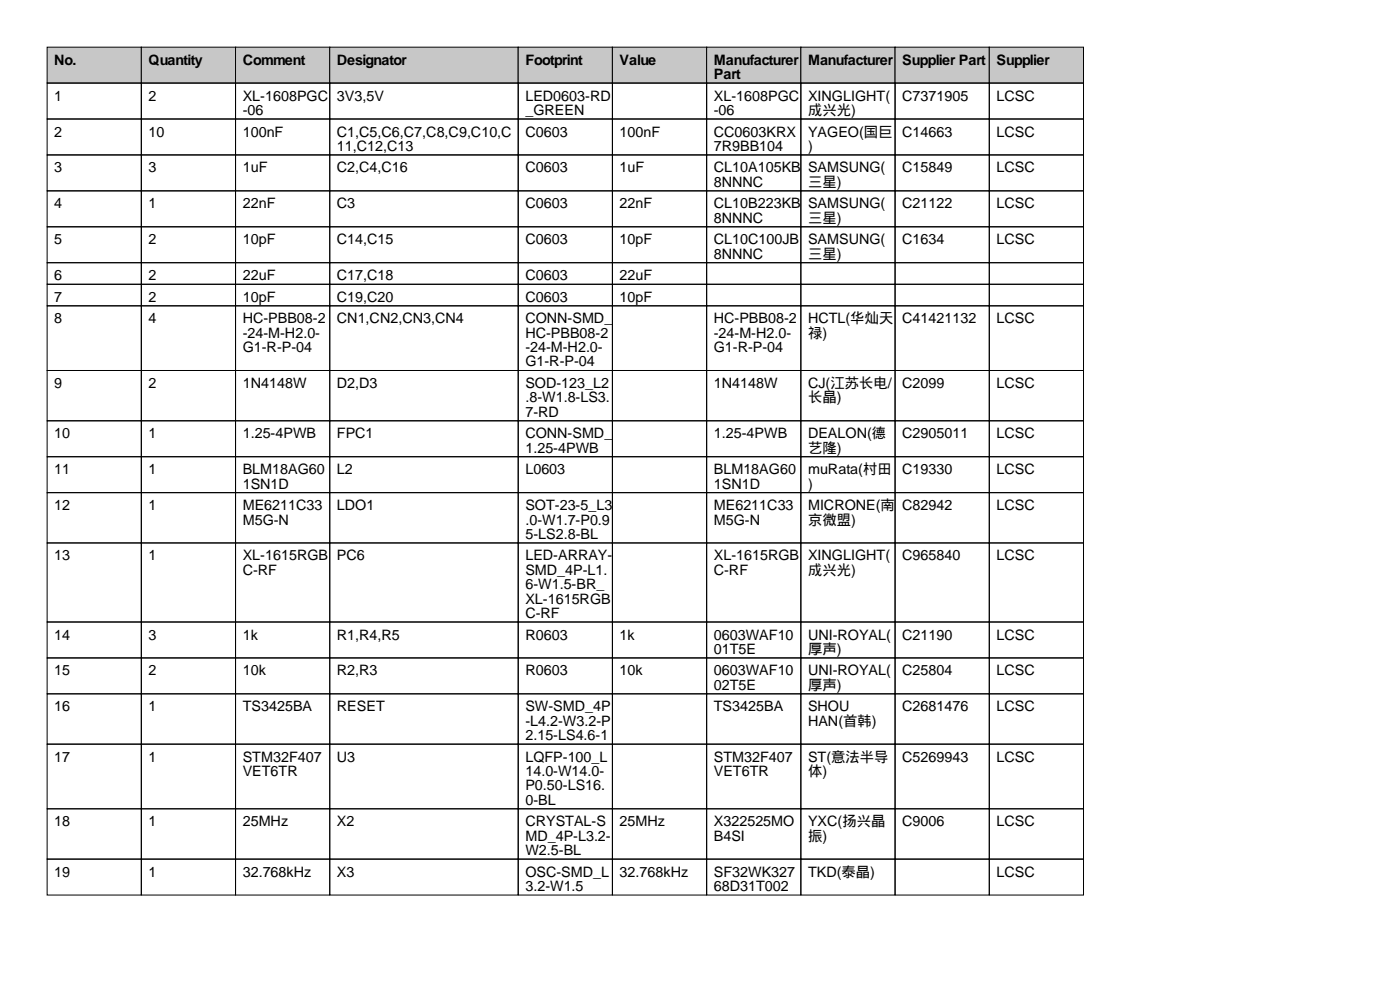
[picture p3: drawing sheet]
<svg xmlns="http://www.w3.org/2000/svg" width="297mm" height="210mm" viewBox="0 0 297 210" stroke-linecap="round" stroke-linejoin="round" font-family="sans-serif">
<defs><g id="words">
<g font-size="3">
<text x="11.5" y="13.7">No.</text>
<text x="31.5" y="13.7">Quantity</text>
<text x="51.5" y="13.7">Comment</text>
<text x="71.5" y="13.7">Designator</text>
<text x="111.5" y="13.7">Footprint</text>
<text x="131.5" y="13.7">Value</text>
<text x="151.5" y="13.7">Manufacturer</text>
<text x="151.5" y="16.8">Part</text>
<text x="171.5" y="13.7">Manufacturer</text>
<text x="191.5" y="13.7">Supplier Part</text>
<text x="211.5" y="13.7">Supplier</text>
<text x="11.5" y="21.3">1</text>
<text x="31.5" y="21.3">2</text>
<text x="51.5" y="21.3">XL-1608PGC</text>
<text x="71.5" y="21.3">3V3,5V</text>
<text x="111.5" y="21.3">LED0603-RD</text>
<text x="151.5" y="21.3">XL-1608PGC</text>
<text x="171.5" y="21.3">XINGLIGHT(</text>
<text x="191.5" y="21.3">C7371905</text>
<text x="211.5" y="21.3">LCSC</text>
<text x="11.5" y="29">2</text>
<text x="31.5" y="29">10</text>
<text x="51.5" y="24.4">-06</text>
<text x="51.5" y="29">100nF</text>
<text x="71.5" y="29">C1,C5,C6,C7,C8,C9,C10,C</text>
<text x="111.5" y="24.4">_GREEN</text>
<text x="111.5" y="29">C0603</text>
<text x="131.5" y="29">100nF</text>
<text x="151.5" y="24.4">-06</text>
<text x="151.5" y="29">CC0603KRX</text>
<text x="171.5" y="24.4">成兴光)</text>
<text x="171.5" y="29">YAGEO(国巨</text>
<text x="191.5" y="29">C14663</text>
<text x="211.5" y="29">LCSC</text>
<text x="71.5" y="32">11,C12,C13</text>
<text x="151.5" y="32">7R9BB104</text>
<text x="171.5" y="32">)</text>
<text x="11.5" y="36.6">3</text>
<text x="31.5" y="36.6">3</text>
<text x="51.5" y="36.6">1uF</text>
<text x="71.5" y="36.6">C2,C4,C16</text>
<text x="111.5" y="36.6">C0603</text>
<text x="131.5" y="36.6">1uF</text>
<text x="151.5" y="36.6">CL10A105KB</text>
<text x="151.5" y="39.6">8NNNC</text>
<text x="171.5" y="36.6">SAMSUNG(</text>
<text x="171.5" y="39.6">三星)</text>
<text x="191.5" y="36.6">C15849</text>
<text x="211.5" y="36.6">LCSC</text>
<text x="11.5" y="44.2">4</text>
<text x="31.5" y="44.2">1</text>
<text x="51.5" y="44.2">22nF</text>
<text x="71.5" y="44.2">C3</text>
<text x="111.5" y="44.2">C0603</text>
<text x="131.5" y="44.2">22nF</text>
<text x="151.5" y="44.2">CL10B223KB</text>
<text x="151.5" y="47.2">8NNNC</text>
<text x="171.5" y="44.2">SAMSUNG(</text>
<text x="171.5" y="47.2">三星)</text>
<text x="191.5" y="44.2">C21122</text>
<text x="211.5" y="44.2">LCSC</text>
<text x="11.5" y="51.8">5</text>
<text x="31.5" y="51.8">2</text>
<text x="51.5" y="51.8">10pF</text>
<text x="71.5" y="51.8">C14,C15</text>
<text x="111.5" y="51.8">C0603</text>
<text x="131.5" y="51.8">10pF</text>
<text x="151.5" y="51.8">CL10C100JB</text>
<text x="171.5" y="51.8">SAMSUNG(</text>
<text x="191.5" y="51.8">C1634</text>
<text x="211.5" y="51.8">LCSC</text>
<text x="11.5" y="59.4">6</text>
<text x="31.5" y="59.4">2</text>
<text x="51.5" y="59.4">22uF</text>
<text x="71.5" y="59.4">C17,C18</text>
<text x="111.5" y="59.4">C0603</text>
<text x="131.5" y="59.4">22uF</text>
<text x="151.5" y="54.9">8NNNC</text>
<text x="171.5" y="54.9">三星)</text>
<text x="11.5" y="64">7</text>
<text x="31.5" y="64">2</text>
<text x="51.5" y="64">10pF</text>
<text x="71.5" y="64">C19,C20</text>
<text x="111.5" y="64">C0603</text>
<text x="131.5" y="64">10pF</text>
<text x="11.5" y="68.6">8</text>
<text x="31.5" y="68.6">4</text>
<text x="51.5" y="68.6">HC-PBB08-2</text>
<text x="51.5" y="71.6">-24-M-H2.0-</text>
<text x="71.5" y="68.6">CN1,CN2,CN3,CN4</text>
<text x="111.5" y="68.6">CONN-SMD_</text>
<text x="111.5" y="71.6">HC-PBB08-2</text>
<text x="151.5" y="68.6">HC-PBB08-2</text>
<text x="151.5" y="71.6">-24-M-H2.0-</text>
<text x="171.5" y="68.6">HCTL(华灿天</text>
<text x="171.5" y="71.6">禄)</text>
<text x="191.5" y="68.6">C41421132</text>
<text x="211.5" y="68.6">LCSC</text>
<text x="51.5" y="74.7">G1-R-P-04</text>
<text x="111.5" y="74.7">-24-M-H2.0-</text>
<text x="111.5" y="77.7">G1-R-P-04</text>
<text x="151.5" y="74.7">G1-R-P-04</text>
<text x="11.5" y="82.3">9</text>
<text x="31.5" y="82.3">2</text>
<text x="51.5" y="82.3">1N4148W</text>
<text x="71.5" y="82.3">D2,D3</text>
<text x="111.5" y="82.3">SOD-123_L2</text>
<text x="151.5" y="82.3">1N4148W</text>
<text x="171.5" y="82.3">CJ(江苏长电/</text>
<text x="191.5" y="82.3">C2099</text>
<text x="211.5" y="82.3">LCSC</text>
<text x="111.5" y="85.3">.8-W1.8-LS3.</text>
<text x="111.5" y="88.4">7-RD</text>
<text x="171.5" y="85.3">长晶)</text>
<text x="11.5" y="93">10</text>
<text x="31.5" y="93">1</text>
<text x="51.5" y="93">1.25-4PWB</text>
<text x="71.5" y="93">FPC1</text>
<text x="111.5" y="93">CONN-SMD_</text>
<text x="151.5" y="93">1.25-4PWB</text>
<text x="171.5" y="93">DEALON(德</text>
<text x="191.5" y="93">C2905011</text>
<text x="211.5" y="93">LCSC</text>
<text x="11.5" y="100.6">11</text>
<text x="31.5" y="100.6">1</text>
<text x="51.5" y="100.6">BLM18AG60</text>
<text x="71.5" y="100.6">L2</text>
<text x="111.5" y="96">1.25-4PWB</text>
<text x="111.5" y="100.6">L0603</text>
<text x="151.5" y="100.6">BLM18AG60</text>
<text x="171.5" y="96">艺隆)</text>
<text x="171.5" y="100.6">muRata(村田</text>
<text x="191.5" y="100.6">C19330</text>
<text x="211.5" y="100.6">LCSC</text>
<text x="51.5" y="103.6">1SN1D</text>
<text x="151.5" y="103.6">1SN1D</text>
<text x="171.5" y="103.6">)</text>
<text x="11.5" y="108.2">12</text>
<text x="31.5" y="108.2">1</text>
<text x="51.5" y="108.2">ME6211C33</text>
<text x="51.5" y="111.3">M5G-N</text>
<text x="71.5" y="108.2">LDO1</text>
<text x="111.5" y="108.2">SOT-23-5_L3</text>
<text x="111.5" y="111.3">.0-W1.7-P0.9</text>
<text x="151.5" y="108.2">ME6211C33</text>
<text x="151.5" y="111.3">M5G-N</text>
<text x="171.5" y="108.2">MICRONE(南</text>
<text x="171.5" y="111.3">京微盟)</text>
<text x="191.5" y="108.2">C82942</text>
<text x="211.5" y="108.2">LCSC</text>
<text x="11.5" y="118.9">13</text>
<text x="31.5" y="118.9">1</text>
<text x="51.5" y="118.9">XL-1615RGB</text>
<text x="71.5" y="118.9">PC6</text>
<text x="111.5" y="114.3">5-LS2.8-BL</text>
<text x="111.5" y="118.9">LED-ARRAY-</text>
<text x="151.5" y="118.9">XL-1615RGB</text>
<text x="171.5" y="118.9">XINGLIGHT(</text>
<text x="191.5" y="118.9">C965840</text>
<text x="211.5" y="118.9">LCSC</text>
<text x="51.5" y="121.9">C-RF</text>
<text x="111.5" y="121.9">SMD_4P-L1.</text>
<text x="111.5" y="125">6-W1.5-BR_</text>
<text x="151.5" y="121.9">C-RF</text>
<text x="171.5" y="121.9">成兴光)</text>
<text x="111.5" y="128">XL-1615RGB</text>
<text x="111.5" y="131.1">C-RF</text>
<text x="11.5" y="135.6">14</text>
<text x="31.5" y="135.6">3</text>
<text x="51.5" y="135.6">1k</text>
<text x="71.5" y="135.6">R1,R4,R5</text>
<text x="111.5" y="135.6">R0603</text>
<text x="131.5" y="135.6">1k</text>
<text x="151.5" y="135.6">0603WAF10</text>
<text x="171.5" y="135.6">UNI-ROYAL(</text>
<text x="191.5" y="135.6">C21190</text>
<text x="211.5" y="135.6">LCSC</text>
<text x="11.5" y="143.3">15</text>
<text x="31.5" y="143.3">2</text>
<text x="51.5" y="143.3">10k</text>
<text x="71.5" y="143.3">R2,R3</text>
<text x="111.5" y="143.3">R0603</text>
<text x="131.5" y="143.3">10k</text>
<text x="151.5" y="138.7">01T5E</text>
<text x="151.5" y="143.3">0603WAF10</text>
<text x="171.5" y="138.7">厚声)</text>
<text x="171.5" y="143.3">UNI-ROYAL(</text>
<text x="191.5" y="143.3">C25804</text>
<text x="211.5" y="143.3">LCSC</text>
<text x="151.5" y="146.3">02T5E</text>
<text x="171.5" y="146.3">厚声)</text>
<text x="11.5" y="150.9">16</text>
<text x="31.5" y="150.9">1</text>
<text x="51.5" y="150.9">TS3425BA</text>
<text x="71.5" y="150.9">RESET</text>
<text x="111.5" y="150.9">SW-SMD_4P</text>
<text x="111.5" y="153.9">-L4.2-W3.2-P</text>
<text x="151.5" y="150.9">TS3425BA</text>
<text x="171.5" y="150.9">SHOU</text>
<text x="171.5" y="153.9">HAN(首韩)</text>
<text x="191.5" y="150.9">C2681476</text>
<text x="211.5" y="150.9">LCSC</text>
<text x="11.5" y="161.5">17</text>
<text x="31.5" y="161.5">1</text>
<text x="51.5" y="161.5">STM32F407</text>
<text x="71.5" y="161.5">U3</text>
<text x="111.5" y="157">2.15-LS4.6-1</text>
<text x="111.5" y="161.5">LQFP-100_L</text>
<text x="151.5" y="161.5">STM32F407</text>
<text x="171.5" y="161.5">ST(意法半导</text>
<text x="191.5" y="161.5">C5269943</text>
<text x="211.5" y="161.5">LCSC</text>
<text x="51.5" y="164.6">VET6TR</text>
<text x="111.5" y="164.6">14.0-W14.0-</text>
<text x="111.5" y="167.6">P0.50-LS16.</text>
<text x="151.5" y="164.6">VET6TR</text>
<text x="171.5" y="164.6">体)</text>
<text x="111.5" y="170.7">0-BL</text>
<text x="11.5" y="175.3">18</text>
<text x="31.5" y="175.3">1</text>
<text x="51.5" y="175.3">25MHz</text>
<text x="71.5" y="175.3">X2</text>
<text x="111.5" y="175.3">CRYSTAL-S</text>
<text x="111.5" y="178.3">MD_4P-L3.2-</text>
<text x="131.5" y="175.3">25MHz</text>
<text x="151.5" y="175.3">X322525MO</text>
<text x="151.5" y="178.3">B4SI</text>
<text x="171.5" y="175.3">YXC(扬兴晶</text>
<text x="171.5" y="178.3">振)</text>
<text x="191.5" y="175.3">C9006</text>
<text x="211.5" y="175.3">LCSC</text>
<text x="11.5" y="185.9">19</text>
<text x="31.5" y="185.9">1</text>
<text x="51.5" y="185.9">32.768kHz</text>
<text x="71.5" y="185.9">X3</text>
<text x="111.5" y="181.4">W2.5-BL</text>
<text x="111.5" y="185.9">OSC-SMD_L</text>
<text x="131.5" y="185.9">32.768kHz</text>
<text x="151.5" y="185.9">SF32WK327</text>
<text x="171.5" y="185.9">TKD(泰晶)</text>
<text x="211.5" y="185.9">LCSC</text>
<text x="111.5" y="189">3.2-W1.5</text>
<text x="151.5" y="189">68D31T002</text>
</g>
</g></defs>
<g fill="#c7c7c7" stroke="#000" stroke-width=".21">
<path d="M10 10h20v7.6h-20z"/>
<path d="M30 10h20v7.6h-20z"/>
<path d="M50 10h20v7.6h-20z"/>
<path d="M70 10h40v7.6h-40z"/>
<path d="M110 10h20v7.6h-20z"/>
<path d="M130 10h20v7.6h-20z"/>
<path d="M150 10h20v7.6h-20z"/>
<path d="M170 10h20v7.6h-20z"/>
<path d="M190 10h20v7.6h-20z"/>
<path d="M210 10h20v7.6h-20z"/>
</g>
<g fill="none" stroke="#000" stroke-width=".21">
<path d="M10 17.6h20v7.6h-20zM30 17.6h20v7.6h-20zM50 17.6h20v7.6h-20zM70 17.6h40v7.6h-40zM110 17.6h20v7.6h-20zM130 17.6h20v7.6h-20zM150 17.6h20v7.6h-20zM170 17.6h20v7.6h-20zM190 17.6h20v7.6h-20zM210 17.6h20v7.6h-20zM10 25.2h20v7.7h-20zM10 32.9h20v7.6h-20z"/>
<path d="M30 25.2h20v7.7h-20zM30 32.9h20v7.6h-20zM50 25.2h20v7.7h-20zM50 32.9h20v7.6h-20zM70 25.2h40v7.7h-40zM70 32.9h40v7.6h-40zM110 25.2h20v7.7h-20zM110 32.9h20v7.6h-20zM130 25.2h20v7.7h-20zM130 32.9h20v7.6h-20zM150 25.2h20v7.7h-20zM150 32.9h20v7.6h-20z"/>
<path d="M170 25.2h20v7.7h-20zM170 32.9h20v7.6h-20zM190 25.2h20v7.7h-20zM190 32.9h20v7.6h-20zM210 25.2h20v7.7h-20zM210 32.9h20v7.6h-20zM10 40.5h20v7.6h-20zM10 48.1h20v7.6h-20zM10 55.7h20v4.6h-20zM30 40.5h20v7.6h-20zM30 48.1h20v7.6h-20zM30 55.7h20v4.6h-20z"/>
<path d="M50 40.5h20v7.6h-20zM50 48.1h20v7.6h-20zM50 55.7h20v4.6h-20zM70 40.5h40v7.6h-40zM70 48.1h40v7.6h-40zM70 55.7h40v4.6h-40zM110 40.5h20v7.6h-20zM110 48.1h20v7.6h-20zM110 55.7h20v4.6h-20zM130 40.5h20v7.6h-20zM130 48.1h20v7.6h-20zM130 55.7h20v4.6h-20z"/>
<path d="M150 40.5h20v7.6h-20zM150 48.1h20v7.6h-20zM150 55.7h20v4.6h-20zM170 40.5h20v7.6h-20zM170 48.1h20v7.6h-20zM170 55.7h20v4.6h-20zM190 40.5h20v7.6h-20zM190 48.1h20v7.6h-20zM190 55.7h20v4.6h-20zM210 40.5h20v7.6h-20zM210 48.1h20v7.6h-20zM210 55.7h20v4.6h-20z"/>
<path d="M10 60.3h20v4.6h-20zM10 64.9h20v13.7h-20zM10 78.6h20v10.6h-20zM30 60.3h20v4.6h-20zM30 64.9h20v13.7h-20zM30 78.6h20v10.6h-20zM50 60.3h20v4.6h-20zM50 64.9h20v13.7h-20zM50 78.6h20v10.6h-20zM70 60.3h40v4.6h-40zM70 64.9h40v13.7h-40zM70 78.6h40v10.6h-40z"/>
<path d="M110 60.3h20v4.6h-20zM110 64.9h20v13.7h-20zM110 78.6h20v10.6h-20zM130 60.3h20v4.6h-20zM130 64.9h20v13.7h-20zM130 78.6h20v10.6h-20zM150 60.3h20v4.6h-20zM150 64.9h20v13.7h-20zM150 78.6h20v10.6h-20zM170 60.3h20v4.6h-20zM170 64.9h20v13.7h-20zM170 78.6h20v10.6h-20z"/>
<path d="M190 60.3h20v4.6h-20zM190 64.9h20v13.7h-20zM190 78.6h20v10.6h-20zM210 60.3h20v4.6h-20zM210 64.9h20v13.7h-20zM210 78.6h20v10.6h-20zM10 89.2h20v7.7h-20zM10 96.9h20v7.6h-20zM30 89.2h20v7.7h-20zM30 96.9h20v7.6h-20zM50 89.2h20v7.7h-20zM50 96.9h20v7.6h-20z"/>
<path d="M70 89.2h40v7.7h-40zM70 96.9h40v7.6h-40zM110 89.2h20v7.7h-20zM110 96.9h20v7.6h-20zM130 89.2h20v7.7h-20zM130 96.9h20v7.6h-20zM150 89.2h20v7.7h-20zM150 96.9h20v7.6h-20zM170 89.2h20v7.7h-20zM170 96.9h20v7.6h-20zM190 89.2h20v7.7h-20zM190 96.9h20v7.6h-20z"/>
<path d="M210 89.2h20v7.7h-20zM210 96.9h20v7.6h-20zM10 104.5h20v10.7h-20zM10 115.2h20v16.7h-20zM30 104.5h20v10.7h-20zM30 115.2h20v16.7h-20zM50 104.5h20v10.7h-20zM50 115.2h20v16.7h-20zM70 104.5h40v10.7h-40zM70 115.2h40v16.7h-40zM110 104.5h20v10.7h-20zM110 115.2h20v16.7h-20z"/>
<path d="M130 104.5h20v10.7h-20zM130 115.2h20v16.7h-20zM150 104.5h20v10.7h-20zM150 115.2h20v16.7h-20zM170 104.5h20v10.7h-20zM170 115.2h20v16.7h-20zM190 104.5h20v10.7h-20zM190 115.2h20v16.7h-20zM210 104.5h20v10.7h-20zM210 115.2h20v16.7h-20zM10 131.9h20v7.6h-20zM10 139.5h20v7.7h-20z"/>
<path d="M30 131.9h20v7.6h-20zM30 139.5h20v7.7h-20zM50 131.9h20v7.6h-20zM50 139.5h20v7.7h-20zM70 131.9h40v7.6h-40zM70 139.5h40v7.7h-40zM110 131.9h20v7.6h-20zM110 139.5h20v7.7h-20zM130 131.9h20v7.6h-20zM130 139.5h20v7.7h-20zM150 131.9h20v7.6h-20zM150 139.5h20v7.7h-20z"/>
<path d="M170 131.9h20v7.6h-20zM170 139.5h20v7.7h-20zM190 131.9h20v7.6h-20zM190 139.5h20v7.7h-20zM210 131.9h20v7.6h-20zM210 139.5h20v7.7h-20zM10 147.2h20v10.6h-20zM10 157.8h20v13.7h-20zM30 147.2h20v10.6h-20zM30 157.8h20v13.7h-20zM50 147.2h20v10.6h-20zM50 157.8h20v13.7h-20z"/>
<path d="M70 147.2h40v10.6h-40zM70 157.8h40v13.7h-40zM110 147.2h20v10.6h-20zM110 157.8h20v13.7h-20zM130 147.2h20v10.6h-20zM130 157.8h20v13.7h-20zM150 147.2h20v10.6h-20zM150 157.8h20v13.7h-20zM170 147.2h20v10.6h-20zM170 157.8h20v13.7h-20zM190 147.2h20v10.6h-20zM190 157.8h20v13.7h-20z"/>
<path d="M210 147.2h20v10.6h-20zM210 157.8h20v13.7h-20zM10 171.5h20v10.7h-20zM30 171.5h20v10.7h-20zM50 171.5h20v10.7h-20zM70 171.5h40v10.7h-40zM110 171.5h20v10.7h-20zM130 171.5h20v10.7h-20zM150 171.5h20v10.7h-20zM170 171.5h20v10.7h-20zM190 171.5h20v10.7h-20zM210 171.5h20v10.7h-20z"/>
<path d="M10 182.2h20v7.6h-20zM30 182.2h20v7.6h-20zM50 182.2h20v7.6h-20zM70 182.2h40v7.6h-40zM110 182.2h20v7.6h-20zM130 182.2h20v7.6h-20zM150 182.2h20v7.6h-20zM170 182.2h20v7.6h-20zM190 182.2h20v7.6h-20zM210 182.2h20v7.6h-20z"/>
</g>
<use href="#words"/>
</svg>
